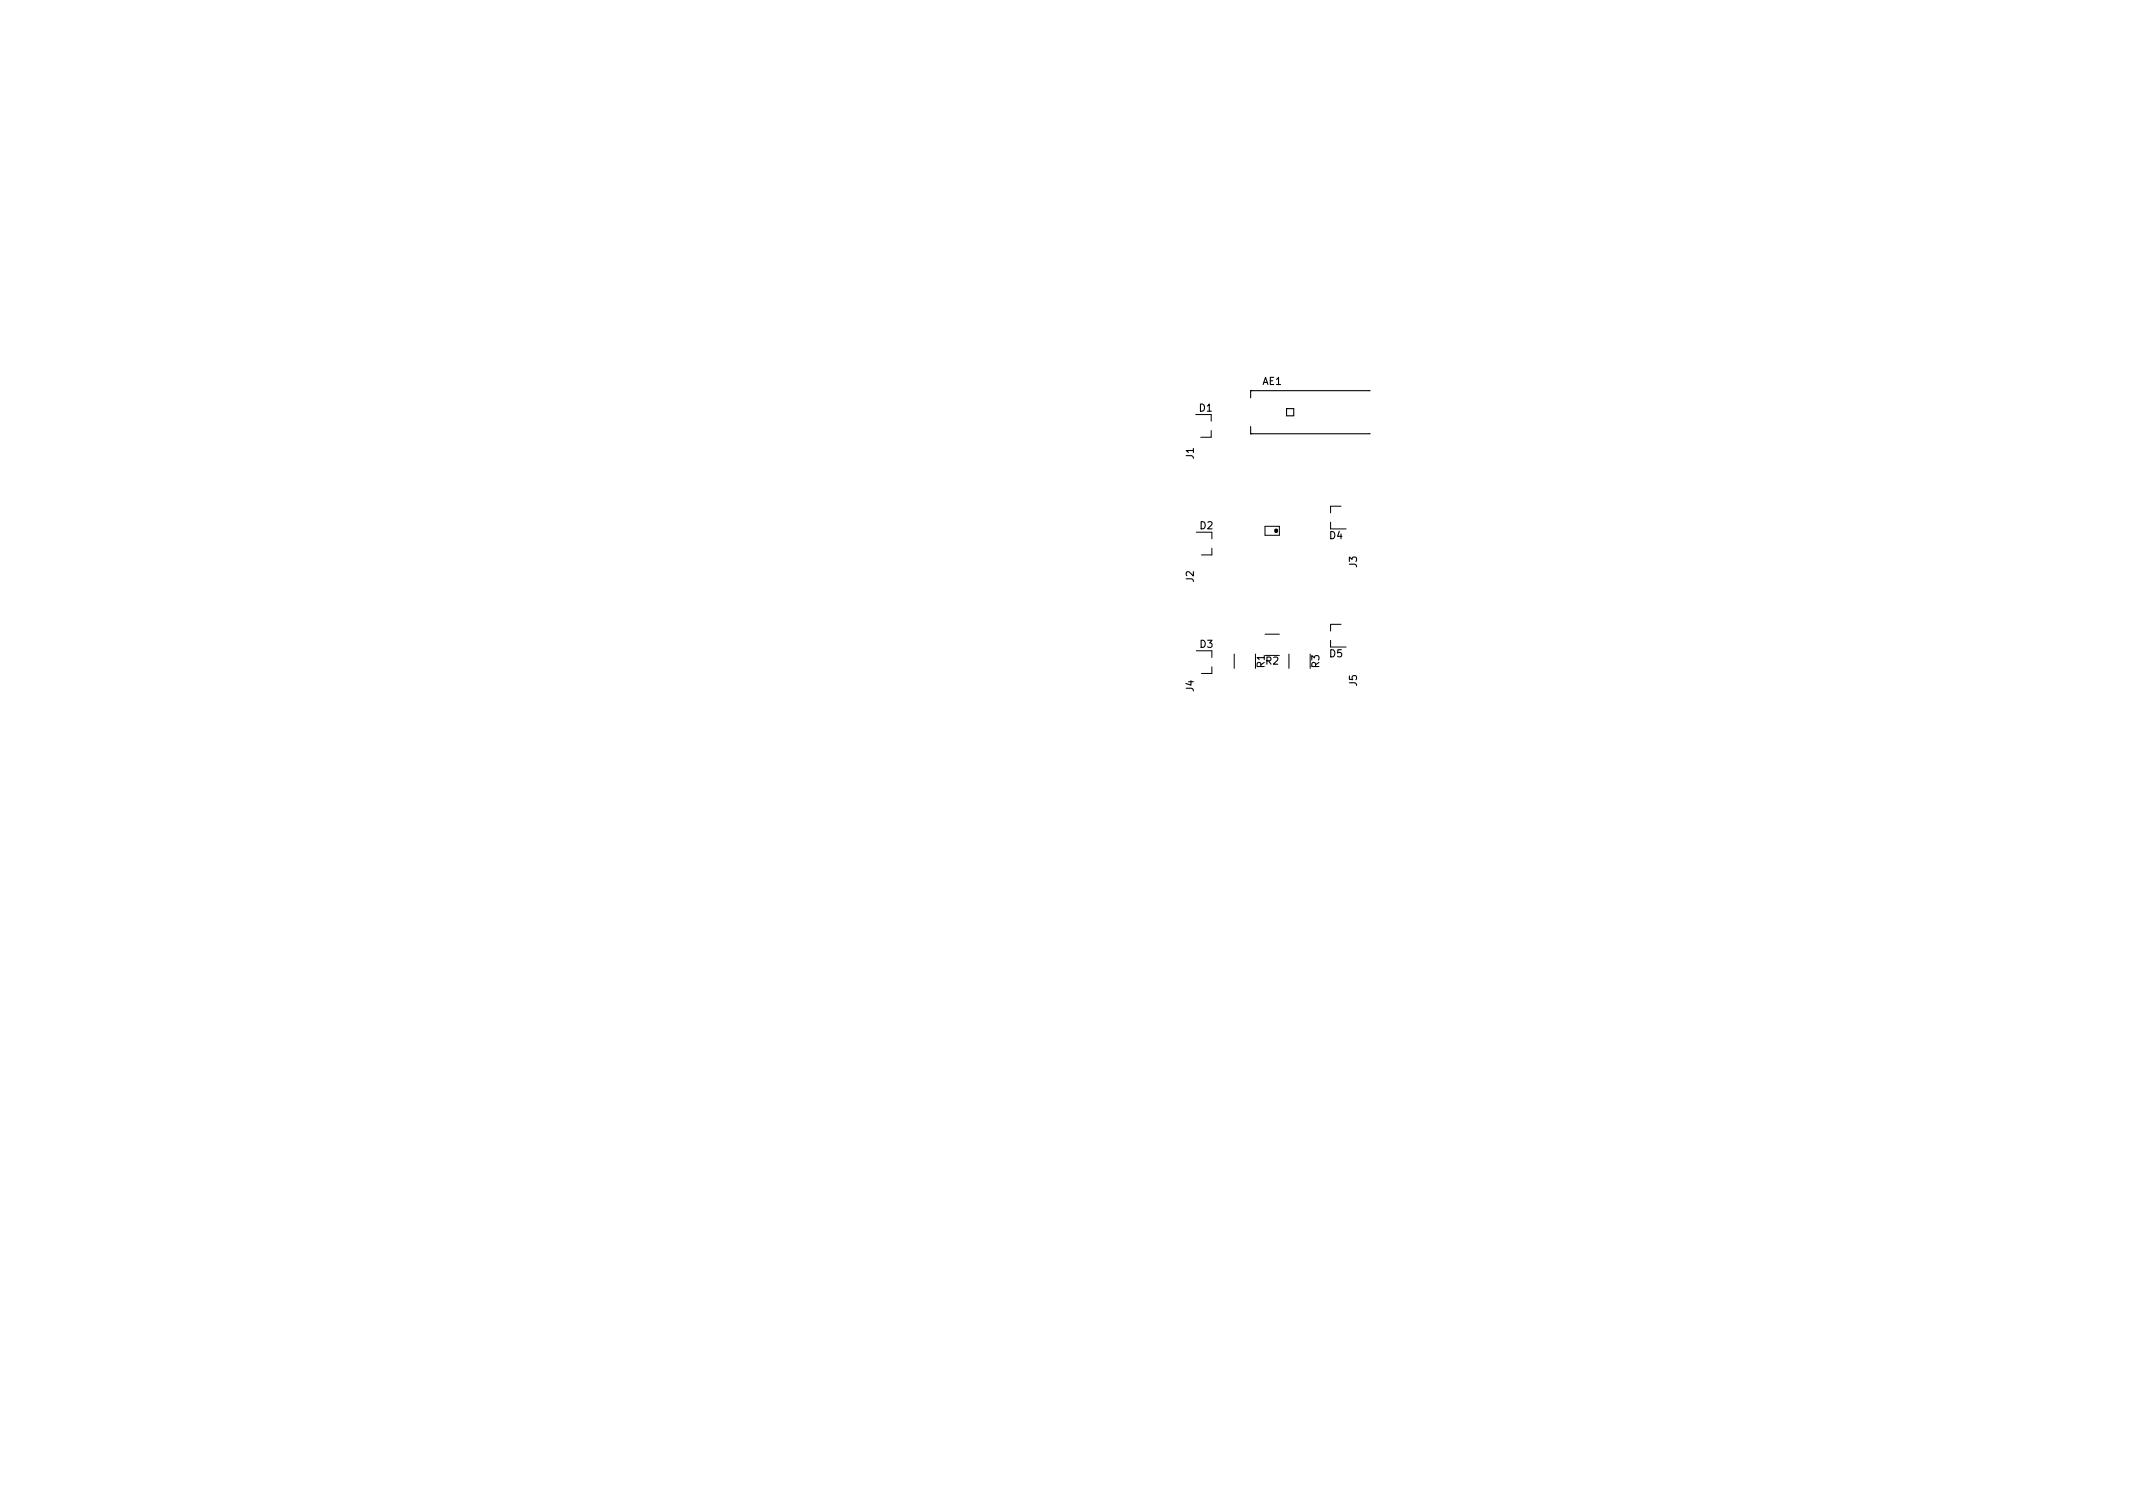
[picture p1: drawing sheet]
<svg xmlns="http://www.w3.org/2000/svg" width="297mm" height="210mm" viewBox="0 0 297 210" stroke-linecap="round" stroke-linejoin="round" font-family="sans-serif">
<defs><g id="words">
<g font-size="1.4">
<text x="175.8" y="53.6">AE1</text>
<text x="167" y="57.3">D1</text>
<text x="166.2" y="63.9" transform="rotate(-90 166.2 63.9)">J1</text>
<text x="167.1" y="73.7">D2</text>
<text x="185.2" y="75.1">D4</text>
<text x="166.2" y="81" transform="rotate(-90 166.2 81)">J2</text>
<text x="189" y="79" transform="rotate(-90 189 79)">J3</text>
<text x="167.1" y="90.2">D3</text>
<text x="176.1" y="93" transform="rotate(-90 176.1 93)">R1</text>
<text x="176.3" y="92.5">R2</text>
<text x="183.7" y="93" transform="rotate(-90 183.7 93)">R3</text>
<text x="185.2" y="91.5">D5</text>
<text x="189" y="95.5" transform="rotate(-90 189 95.5)">J5</text>
<text x="166.2" y="96.3" transform="rotate(-90 166.2 96.3)">J4</text>
</g>
</g></defs>
<path d="M174.2 54.4h.1M174.2 54.4v1M174.2 59.4v1M174.2 54.4h16.5M179.2 56.9h.1M179.2 56.9h1v1h-1zM190.7 54.4h.1M174.2 60.4h.1M174.2 60.4h16.5M190.7 60.4h.1" fill="none" stroke="#000" stroke-width=".15"/>
<g fill="none" stroke="#000" stroke-width=".14">
<path d="M166.5 57.7h2.2v1M168.7 60v.9h-1.5M166.6 74.1h2.2v.9M168.8 76.3v1h-1.5M176.2 73.3h2v1.2h-2zM185.3 72.7v.9h2.2M186.8 70.5h-1.5v.9M166.6 90.6h2.2v.9M168.8 92.8v1h-1.5M171.9 91.1v2M176.2 88.3h2M179.5 91.1v2"/>
<path d="M185.3 89.2v.9h2.2M186.8 86.9h-1.5v1"/>
</g>
<path d="M177.7 73.8h.1v.2h-.1z" fill="none" stroke="#000" stroke-width=".38"/>
<use href="#words"/>
</svg>
